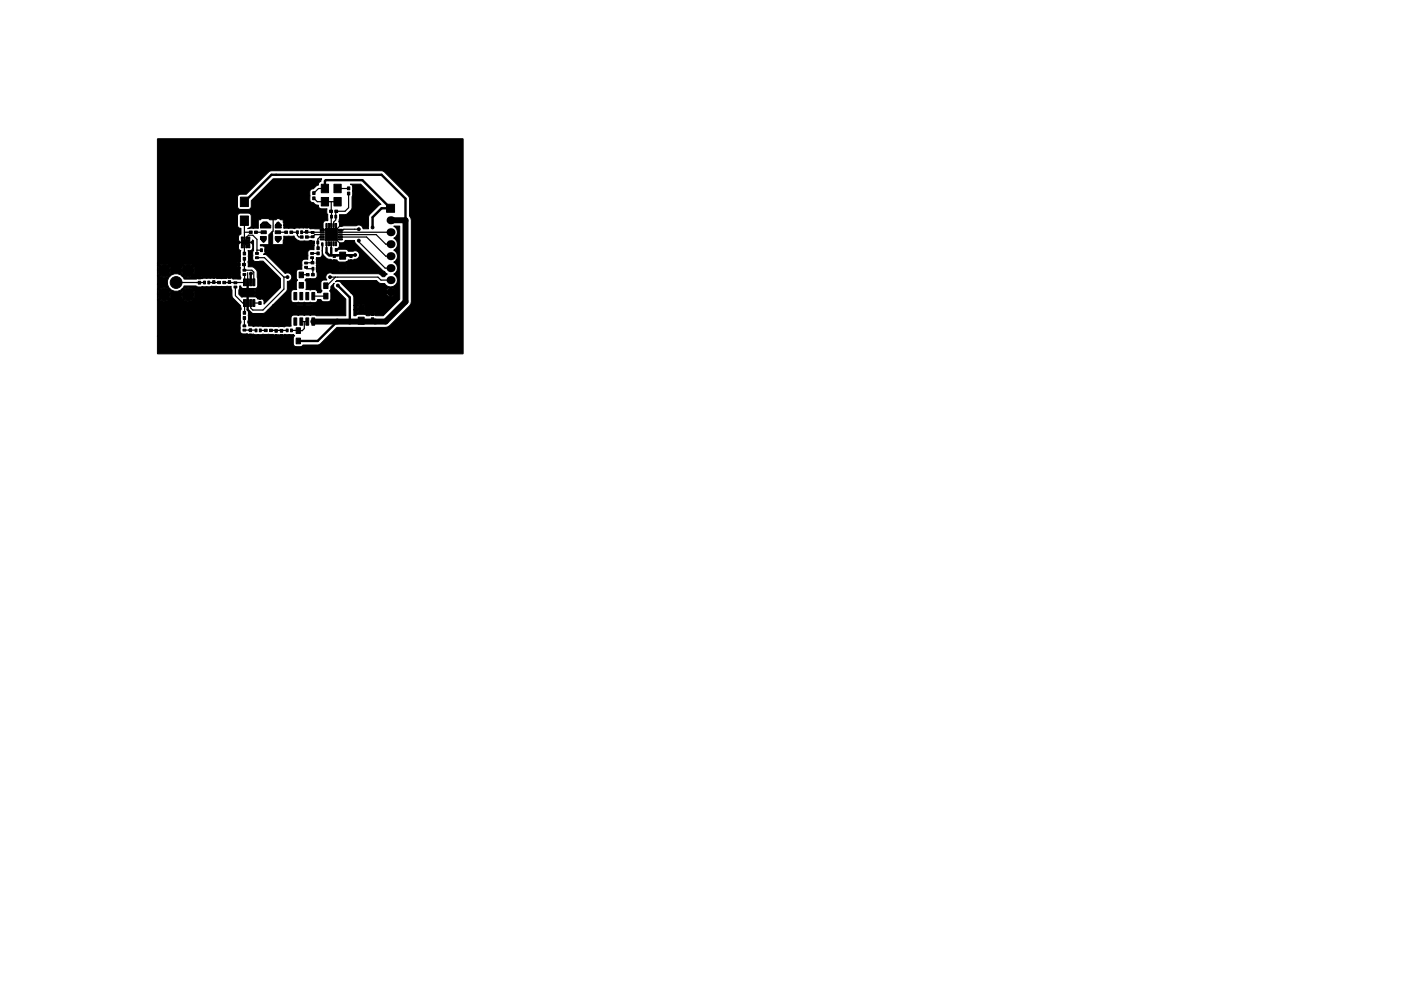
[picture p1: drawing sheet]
<svg xmlns="http://www.w3.org/2000/svg" width="297mm" height="210mm" viewBox="0 0 297 210" stroke-linecap="round" stroke-linejoin="round" font-family="sans-serif">
<g fill="#000" stroke="#000" stroke-width=".21">
<path d="M73.7 39.7h.5v.6h-.5zM33.4 29.5l64.7-.1 .1 45.6-64.8 .1v-3.8h19.3l.1 .2 .1 .1 .1-.3h.2v.3l5-.1v.1l.2 .1v-.3h.3v.3l.2-.1v-.1h.4l.1 .1 .1 .1 .1-.3h.2v.3l.2-.1v-.2l-6.6 .1v-.2h-20v-7.7h.5l.2 .1a1.33 1.33 0 0 0 1.6-.1h3.3l.2 .1a1.33 1.33 0 0 0 1.6-.1l-.9-.9-.9 .9h-3.3l-.9-.9-.9 .9h-.5v-1.3v.6l.3 .5 .9-.9h.4l.9 .9 .3-.7v-.4h2.3v.6l.3 .5 .9-.9h.4l.9 .9a1.32 1.32 0 0 0 0-1.8l-.9 .9h-.4l-.9-.9-.3 .7h-2.3l-.3-.7-.9 .9h-.4l-.9-.9-.3 .7v-.9h.5l.9 .9 .9-.9-.2-.2a1.33 1.33 0 0 0-1.6 .2h-.5v-1.1h2.1l.3 .7a1.85 1.85 0 0 0 2.7 .4h.5l.9 .9 .9-.9-.2-.2a1.33 1.33 0 0 0-1.6 .2h-.5l.5-.7h2.6l.4 .2h2.5l.3-.2h4.2l.2 2.3 1.8 1.9 .1 .7-.1 .5v1.7l.1 .7-.2 .4v.7a.94 .94 0 0 0 .6 1.3l.9-.1 .4 .2h.6l.3-.2 .4 .2 3.8-.1 .3 .2 .9-.1 .9 .1 .4-.2 1.8 .1 .3 .2-.3 .5v1.2a.61 .61 0 0 0 .6 .7l1.1-.1 .3-.3 3.5-.1 3.7-3.6 10.8-.1 4.7-4.5 .3-.9v-17.3l-.4-.9v-4l-5.3-5.3-.6-.3h-23.3l-.6 .3-4.8 4.7h-1.2l-.5 .2-.1 .4v2a.61 .61 0 0 0 .6 .6h1.7l.4-.1 .2-.5v-1.2l4.6-4.7h10.3l-.2 .6-.4 .4-.1 .4-.5 .2-.6 .6-.5 .1-.2 .5v1.9l1.3 .9h.5v.2a.61 .61 0 0 0 .6 .6h1.2v.8l.2 .4v1.3h-.4a.61 .61 0 0 0-.6 .6l.1 1.1h-2.8l-.5-.3h-.6l-.3 .2h-1.5l-.5 .1-.3-.1h-1.9v-.6h4.5v.1h.2v-.2h.2v.2h.2l.1-.1h-5.2l-.2-1.1-.5-.1-.3-.2-1.4 .3-.6-.1-.3-.2h-1.4l-.3 .2-.4 .1v1.7l-2.3 .1 .2-.1a.61 .61 0 0 0 .6-.6v-2l-.2-.4-.4-.2h-1.7a.61 .61 0 0 0-.6 .6v2.2l.3 .4h.4v1.3h-.2a.91 .91 0 0 0-.3 1.1 .91 .91 0 0 0 .9 .6h.6a1.76 1.76 0 0 0 1.4-.4l.1-.1 .2 .2v2l-.2 .5v.9a.75 .75 0 0 0 .6 1l1.6-.1 3.7 3.7v1.9l-3.5 3.5v-.5a.75 .75 0 0 0-.8-.6h-.6l-.5-.5h.7v.1h.2v-.2h.2v.2h.2v-.2l-1.3 .1v-.6h-2.5l-.1 .7-.2 .1-.7-.7 .2-1.7h.2l.2 .3 .3 .2 .1 .7h2.5v-.7l.5-.3v-1.7l-.1-1.7-.8-.8-1.1-.1 .1-3.4a.71 .71 0 0 0 .9-.6l-.1-.7a1.26 1.26 0 0 0-1.3-.4h-.2a1.03 1.03 0 0 0-1.4 1.1l.1 .4 .4 .2-.1 2.2-.2 .4v.7l.2 .3-.1 1.6 .2 .5-.1 .3h-1.6l-.4-.3h-.7l-.3 .2h-2l-.3-.2h-.7l-.3 .2-2.7-.1-.3 .2h-2.7l-.5-.7h.5a1.32 1.32 0 0 0 1.7 .1h1.2l.1 .1h.2v-.2h.2v.2h.2v-.2l-1.9 .1v-.2h4.3v.2h.2v-.2h.3v.2h.2v-.2h2.6v.2h.2v-.2h.3v.2h.2v-.2h-8.3l-.8-.8-.9 .9-.6-.1a1.89 1.89 0 0 0-2.1 0 1.89 1.89 0 0 0-.8 1.9h-2.1v-1.8h.5l.2 .1a1.33 1.33 0 0 0 1.6-.1l-.9-.9-.9 .9h-.5v-1.3v.6l.3 .5 .9-.9h.4l.9 .9 .3-.7v-.4h2.3v.6l.3 .5 .9-.9h.4l.9 .9 .1-.2a1.33 1.33 0 0 0-.1-1.6l-.9 .9h-.4l-.9-.9-.3 .7h-2.3l-.3-.7-.9 .9h-.4l-.9-.9-.3 .7v-.9h.5l.9 .9 .9-.9h3.3l.9 .9 .8-.9h9.5l.1 .2h.2v-.2h-9.8a1.32 1.32 0 0 0-1.7 0h-3.3l-.2-.1a1.33 1.33 0 0 0-1.6 .1h-.5v-.4h16.8l.1 .1h.2v-.2l-17.1 .1zM42 58.6h.5v.6h-.5zM45.1 58.5h.5v.6h-.5zM48.4 58.5h.5v.6h-.5zM49.6 59.8h.6v.4h-.6zM50.3 55.9h.6v.5h-.6zM51 41.8h1.7v2h-1.7zM51 45.8h1.7v2h-1.7zM51.2 52.1h.3v.5h-.3zM51.2 50.3h.3v.5h-.3zM51.7 52.1h.3v.5h-.3z"/>
<path d="M51.7 50.3h.3v.5h-.3zM51.4 55.9h.6v.5h-.6zM51.6 54.6h.5v.6h-.5zM51.6 53.5h.5v.6h-.5zM51.2 50.9h.9v1.1h-.9zM51.5 58h.6v.4h-.6zM51.5 57.1h.6v.4h-.6zM52.2 52.1h.3v.5h-.3zM52.2 50.3h.3v.5h-.3zM52.9 49h.6v.5h-.6zM52.1 50.9h.9v1.1h-.9zM52.7 52.1h.3v.5h-.3z"/>
<path d="M52.7 50.3h.3v.5h-.3zM54 49h.6v.5h-.6zM54.2 54.5h.6v.4h-.6zM54.2 53.6h.6v.4h-.6zM55.2 52.8h.4v.6h-.4zM55.2 50.2l.1 .1h.8v.5l.3 .1-.5 .5-.6-.5h.4v-.3h-.4l-.1 .2zM55.4 47.8h2v.6h-2zM55.4 49h1.1v.6h-1.1zM55.4 50.2h1.1v.6h-1.1zM56.1 52.8h.4v.6h-.4zM55.8 47.1h.8l.6 .6h-.6l-.1 .5h-1.2l-.1 .2v-.6l.1 .1h.9v-.2l-1 .1zM57 49.8l.7-.7 .2 2.8h2l.1-.3h6.2v.2h.2v-.2h-6.4l.2-1.5h2.1l.1 .1a1.84 1.84 0 0 0 2.1 .9h1.1a.37 .37 0 0 1 .6 .2h.4v1.7h-.7a.92 .92 0 0 0-.6 1.2v.8h-.7a.92 .92 0 0 0-.6 1.3v.8h-.6a.61 .61 0 0 0-.6 .6v1.2l.3 .5-.3 .5 .1 1.5h-.6a.61 .61 0 0 0-.6 .7v1.5a.61 .61 0 0 0 .6 .6l.9-.1 3.5 .1a.61 .61 0 0 0 .6-.6h.8l.1 .2a1.75 1.75 0 0 0 1.8 .1l.1-.5v-1.2l-.2-.5a.79 .79 0 0 0 .2-.9l.8-.7a.89 .89 0 0 0 .3 1.3l2.1 2.1v3.5l-11-.2a.61 .61 0 0 0-.6 .7v1.7l-2.6 .2-1.4-.2-1.9 .1-.4-.1-1.7 .1-.9-.2a1.25 1.25 0 0 1-.1-1.3l-.1-2 .5 .5 .5 .2h2.4l.9-.8h5.9v.7h1.5l.1-.7h.3v.7h1.5v-.7h-9.3l.9-1h5v.7h1.6v-.7h.3v.7l1.6-.1-.1-.6h-8.4l3.1-3.1v-1.9a.91 .91 0 0 0 .9-1.2 .91 .91 0 0 0-1.3-.5l-3.9-3.8-.7-.3 .3-.3v-.4h.2l.1 .3 .1-.1v-.2h-.4v-.5h.2v.2h.2v-.2h-.4v-.1a.8 .8 0 0 0-1-.4v-.3h1.8z"/>
<path d="M58.4 50.2h1.1v.6h-1.1zM58.4 49h1.1v.6h-1.1zM58.4 47.8h1.1v.6h-1.1zM58.8 50.3h.7l.1-.1v.6l-.1-.2h-.4v.3h.4l-.6 .5-.5-.5 .4-.1zM58.4 47.7l.6-.6 .6 .6v.7l-.1-.2h-.8l.1-.5h.3v.2h.4v-.2zM60.4 49h.6v.5h-.6zM61.5 49h.6v.5h-.6zM62.9 49h.4v.6h-.4zM63.7 50h.6v.5h-.6zM63.7 49h.4v.6h-.4zM63.4 57.7h.9v1.2h-.9zM64.8 50h.6v.5h-.6z"/>
<path d="M64.9 58h.6v.5h-.6zM64.6 56.5h.6v.4h-.6zM64.6 55.6h.6v.4h-.6zM64.8 48.9h.5v.6h-.5zM64.8 47.8h.5v.6h-.5zM66 55.5h.6v.5h-.6zM66 58h.6v.5h-.6zM66.3 51.1h.4v.6h-.4zM66.3 40.7h.5v.6h-.5zM66.3 41.8h.5v.6h-.5zM65.9 54.5h.6v.4h-.6zM65.9 53.6h.6v.4h-.6z"/>
<path d="M66.2 56.7h.4v.6h-.4zM66 50h.6v.4h-.6zM66 49.1h.6v.4h-.6zM67.1 55.5h.6v.5h-.6zM67.2 51.1h.4v.6h-.4zM67.1 56.7h.4v.6h-.4zM67.2 53.5h.5v.6h-.5zM67.2 52.4h.5v.6h-.5zM68.1 41.9h1.6v1.8h-1.6zM68.1 39.1h1.6v1.8h-1.6zM67.9 48.6h.8v.3h-.8zM67.9 49.1h.8v.3h-.8z"/>
<path d="M67.9 49.6h.8v.3h-.8zM67.9 50.1h.8v.3h-.8zM67.9 50.6h.8v.3h-.8zM68.9 48.5h2.6v2.6h-2.6zM69.1 47.4h.3v.9h-.3zM69.1 51.3h.3v.8h-.3zM69.6 47.4h.3v.9h-.3zM69.6 51.3h.3v.8h-.3zM70.1 47.4h.3v.9h-.3zM70.1 51.3h.3v.8h-.3zM70.1 49.6h.3v.3l-.3 .1zM69.9 44.6h.6v.5h-.6z"/>
<path d="M70.1 45.7h.4v.6h-.4zM70.6 47.4h.3v.9h-.3zM70.6 54h.5v.6h-.5zM70.6 55.1h.5v.6h-.5zM70.8 41.9h1.5v1.8h-1.5zM70.8 39.1h1.5v1.8h-1.5zM70.6 51.3h.3v.8h-.3zM71.1 47.4h.3v.9h-.3zM71.1 51.3h.3v.8h-.3zM71 45.7h.4v.6h-.4zM71 44.6h.6v.5h-.6zM71.7 50.6h.9v.3h-.9z"/>
<path d="M71.7 50.1h.9v.3h-.9zM71.7 49.6h.9v.3h-.9zM71.7 49.1h.9v.3h-.9zM71.7 48.6h.9v.3h-.9zM72 53.5h1.3v1.5h-1.3zM72 56h1.3v1.5h-1.3zM73.7 40.8h.5v.6h-.5zM74.2 54h.5v.6h-.5zM74.2 55.1h.5v.6h-.5zM68.2 51.5h.3l-.1 .7a1.95 1.95 0 0 0 1.8 2.8l.3 .3 .9-.2 .2 .3 .4 .2h2.1l.1 .2h.1v-.2h.2l.1 .2h.2v-.2h-1.4l.3-.2 .2-.3 .8 .2 .4-.3a.93 .93 0 0 0 1.1-1 .93 .93 0 0 0-1.3-.7h-1.1l-.1-.2-.4-.2h-1.5l-.4 .4h-.3v-.6a.69 .69 0 0 0 .9-.6v-.6h.8l.4-.5h2l.1 .6 .3 .2 5.5 5.6 1 .8-.5 .5h-.5l-.4-.4-.6-.2h-9.6a.9 .9 0 0 0-1.2 .1 .9 .9 0 0 0 0 1.2h-.7a.61 .61 0 0 0-.6 .6v1.2l.3 .5-.3 .4h-.7a.61 .61 0 0 0-.6-.7l-.9 .2-1-.2 .1-1.5-.2-.5 .2-.3h1.7a.61 .61 0 0 0 .6-.6l-.1-.9 .1-.4h.2v.2l.2-.2h-.4v-.3h4.7v.6l.6 .1v-.7h.3v.7l.6-.1-.1-.6h-6.1v-.3h.2v.3l.2-.1-.2-.2a.3 .3 0 0 1-.3-.2 .3 .3 0 0 1 .1-.3v-.2h.3v.2l.3-.1h4.1v.6h.6v-.7h.3v.7h.6l-.1-.7h-6.1v-.5h.3v.2h3v.2h.2v-.2h.3v.2l.2-.1v-.1h-3.4l-.1-.2h-.2a.49 .49 0 0 1-.5-.2 .49 .49 0 0 1 .1-.6l.6 .1a.61 .61 0 0 0 .6-.6zM74.3 39.1h2.2l4.3 4.3-.5 .2-2.1 2.2-.1 2.7h-1.1a.9 .9 0 0 0-1.5-.6l-3.5 .1-.2-1 .2-1.4 1.4-.1a2.41 2.41 0 0 0 1.2-1.3l.2-4.5-.2-.5zM82 43.3h1.7v1.7h-1.7z"/>
<path d="M42 59.7h.5v.6h-.5zM43.2 59.6h.4v.6h-.4zM44.1 59.6h.4v.6h-.4zM45.1 59.6h.5v.6h-.5zM46.1 59.7h.6v.5h-.6zM47.2 59.7h.6v.5h-.6zM48.4 59.6h.5v.6h-.5zM49.6 60.7h.6v.4h-.6zM51.5 68.9h.6v.4h-.6zM51.5 69.8h.6v.4h-.6zM51.6 66.1h.5v.6h-.5zM51.6 67.2h.5v.6h-.5z"/>
<path d="M51.6 63.6h.5v1.4h-.5zM51.6 59.2h.5v1.4h-.5zM52.3 63.6h.4v1.4h-.4zM52.3 59.2h.4v1.4h-.4zM52.8 69.8h.5v.6h-.5zM52.8 70.9h.5v.6h-.5zM52.9 63.6h.5v1.4h-.5zM52.9 59.2h.5v1.4h-.5zM53.6 63.6h.4v1.4h-.4zM53.6 59.2h.4v1.4h-.4zM51.6 61.2h2.4v1.8h-2.4zM54.1 69.8h.4v.6h-.4z"/>
<path d="M55 69.8h.4v.6h-.4zM54.9 64h.5v.6h-.5zM54.9 62.9h.5v.6h-.5zM56 69.8h.6v.5h-.6zM57.1 69.8h.6v.5h-.6zM58.3 69.9h.5v.6h-.5zM58.3 71h.5v.6h-.5zM59.4 69.9h.5v.6h-.5zM59.4 71h.5v.6h-.5zM60.7 69.8h.4v.6h-.4zM61.6 69.8h.4v.6h-.4zM62.3 62.1h.6v1.5h-.6z"/>
<path d="M62.3 67.5h.6v1.5h-.6zM62.9 64.8h3.3v1.5h-3.3zM63.6 62.1h.6v1.5h-.6zM63.6 67.5h.6v1.5h-.6zM62.8 71.7h.9v1.2h-.9zM62.8 69.5h.9v1.2h-.9zM63.4 59.9h.9v1.2h-.9zM64.9 62.1h.6v1.5h-.6zM64.9 67.5h.6v1.5h-.6zM66.1 62.1h.6v1.5h-.6zM66.1 67.5h.6v1.5h-.6zM68.6 60h.9v1.2h-.9z"/>
<path d="M68.6 62.2h.9v1.2h-.9zM76 67.3h1.2v1.5h-1.2zM76 64.8h1.2v1.5h-1.2zM78.7 67.4h.5v.6h-.5zM78.7 66.3h.5v.6h-.5zM71.1 59.8l.3-.3h8.4l.5 .4a1.4 1.4 0 0 0 1.3 .3 1.45 1.45 0 0 0 2.3 .3 1.45 1.45 0 0 0-.4-2.3 1.42 1.42 0 0 0 .8-1.3 1.42 1.42 0 0 0-.8-1.3 1.42 1.42 0 0 0 .8-1.2 1.42 1.42 0 0 0-.8-1.3 1.42 1.42 0 0 0 .8-1.3 1.42 1.42 0 0 0-.8-1.3 1.42 1.42 0 0 0 .8-1.2 1.42 1.42 0 0 0-.8-1.3h1.2v15.5l-3.5 3.5h-1.5l-.4-.2-1.6 .2-.5-.3h-1.2l-.6 .3h-.4v-1.3h.9v.7h.5v-.7h.3l.1 .7 1.8-.1 .1 .2h.2v-.2h.2v.2h.2v-.2h-2v-.6h-2.3v-.9h.9v.6h.5v-.7h.3v.7h.6v-.6h-2.3v-2l-.6-.7h7.5l.3 .6 .5 .2v-.8h.3v.8l.4-.2 .3-.6h-9.3l-.3-.3h9.6v-.1l-.3-.4-.4-.2v.7h-.3v-.7l-.5 .2-.3 .5h-7.8l-1.7-1.6a.88 .88 0 0 0-1.3-.4z"/>
<circle cx="34.8" cy="57.4" r="1.3"/>
<circle cx="37.3" cy="59.9" r="1.25"/>
<circle cx="39.9" cy="57.4" r="1.3"/>
<circle cx="53.2" cy="58" r=".3"/>
<circle cx="55.9" cy="51" r=".3"/>
<circle cx="56.4" cy="47.5" r=".3"/>
<circle cx="58.9" cy="51" r=".3"/>
<circle cx="58.9" cy="47.5" r=".3"/>
<circle cx="61" cy="58.8" r=".3"/>
<circle cx="70" cy="58.8" r=".3"/>
<circle cx="75.3" cy="54.1" r=".3"/>
<circle cx="76.1" cy="48.6" r=".3"/>
<circle cx="76.1" cy="51" r=".3"/>
<circle cx="79" cy="48.3" r=".3"/>
<circle cx="34.8" cy="62.5" r="1.3"/>
<circle cx="39.9" cy="62.5" r="1.3"/>
<circle cx="71.6" cy="60.6" r=".3"/>
</g>
<g fill="#000">
<circle cx="82.8" cy="59.4" r=".85"/>
<circle cx="82.8" cy="46.7" r=".85"/>
<circle cx="82.8" cy="51.8" r=".85"/>
<circle cx="82.8" cy="54.4" r=".85"/>
<circle cx="82.8" cy="49.3" r=".85"/>
<circle cx="82.8" cy="56.9" r=".85"/>
<circle cx="82.8" cy="62" r=".85"/>
</g>
<g fill="none" stroke="#000" stroke-width=".25">
<path d="M68.9 40h-1.4l-1 1M73.9 40h-2.3M37.3 59.9h6.1M42.2 59.9l.1 .1M44.3 59.9h2.1M45.3 59.9h.1M48.6 59.9h.1M49.9 59.9v.1M51.7 56.1l.1 .1M51.8 54.9v2.4h1.6l.4 .4v2.2M51.8 52.3v1.5M51.8 46.8h.1"/>
<path d="M51.8 46.8v3.7M51.8 52.3h.1M51.8 49.3h1.4M51.9 58.3l-.1 1.6h-4.3M52.3 50.5v-.2l.4-.4h.9l.9 .9v3M52.5 57.9v2M54.3 49.3h1.6M54.5 54.7h1.6l4.1 4.1M54.5 53.1h.9M55.9 50.5v.5M56.4 47.5v.6M56.4 47.5h.1"/>
<path d="M57.9 46.3v2.7l-.1 .1M58.9 50.5v.5M58.9 49.3h1.8M58.9 47.5v.6M60.2 58.8h.8M60.2 58.8v2.5l-4.4 4.5h-2.2l-.4-.5v-1M61.8 49.3h1.2v.7l.4 .3h.6M64 49.3h4.3M65 56.8v.2h1.4M65 49.2l-.1 .1M65.1 50.3h1.1M65.2 58.3h-1.3"/>
<path d="M65.8 51.4h.7M66.2 54.7l.1 1-1.4 .1M66.3 57v1.3M66.4 57h-.1M66.5 42.1l.8 .7h4.3M67.4 55.7h.7M67.4 53.8h-1.2M67.9 47.9l.4 .3v.6h.9l3.1 2.9M68.3 50.3h-.5l-.4 .4v2M68.3 49.8h-1.6l-.4 .4M69.2 51.7v.9M70 58.8h10.1l.7 .6h2"/>
<path d="M70.2 42.8v5M70.2 51.7v.9M71.1 58.8l-1.8 1.8h-.2M71.6 54.2l-.5 .1M72 48l-1.8 1.8M72.2 48.8h.1M72.2 50.3h5.5l4.1 4.1h1M72.2 49.8h7.6l2 2h1M72.8 54.2l-.4 .1M73.9 41.1v3l-.7 .7-2 .1v1.8l-.5 .4v.7M75.3 54.1l-.2 .1M76.1 48.6h-3.2l-.1 .2h-.6"/>
<path d="M76.1 51v.3l5.6 5.6h1.1M79 48v.3M82.8 49.3h-10.6M49.9 60.9v1.8l1.6 1.6h.4l-.1 2.1M51.8 70l2.5 .1M51.8 67.5v1.6M53.1 70v.1M53.8 64.3h1.3M55.2 70.1h1.1M57.4 70.1h3.5M58.5 70.1v.1M59.6 70.1l.1 .1"/>
<path d="M61.8 70.1l1.4 .1M63.3 70.1l-.1 .1M63.9 68.2h1.3M64.5 68.2v1.5l-.4 .5h-.9M66.4 62.8h2.7M69.1 62.8h.1"/>
</g>
<g fill="none" stroke="#000" stroke-width=".51">
<path d="M68.9 40v-1.6l.2-.2h7.7l6 6h-1.9l-1.9 1.9v1.9M51.8 42.8l5.8-5.7h23.3l5.1 5.1v4.5M52.5 59.9v1.9l.3 .3-.3 .3v3.3l1 1M53.2 58v1.9M69.2 48.8l1 1M69.2 52.6v1l.6 .6h5.3M70.2 52.6v1.6M71 54.2l-.1 .1M72.7 54.2h-.1M74.3 54.2l.1 .1M71.5 68.2l-4.1 4.1h-4.2M71.6 60.6l2.6 2.5v5.1"/>
<path d="M76.7 67.7v.2M79 67.7l.5 .5"/>
</g>
<path d="M51.8 58.2l.1 .1M66.3 50.2l-.1 .1M55.1 64.3h.1" fill="none" stroke="#000" stroke-width=".4"/>
<path d="M82.8 46.7h3.2v17.3l-4.2 4.2h-15.4" fill="none" stroke="#000" stroke-width="1.3"/>
</svg>
